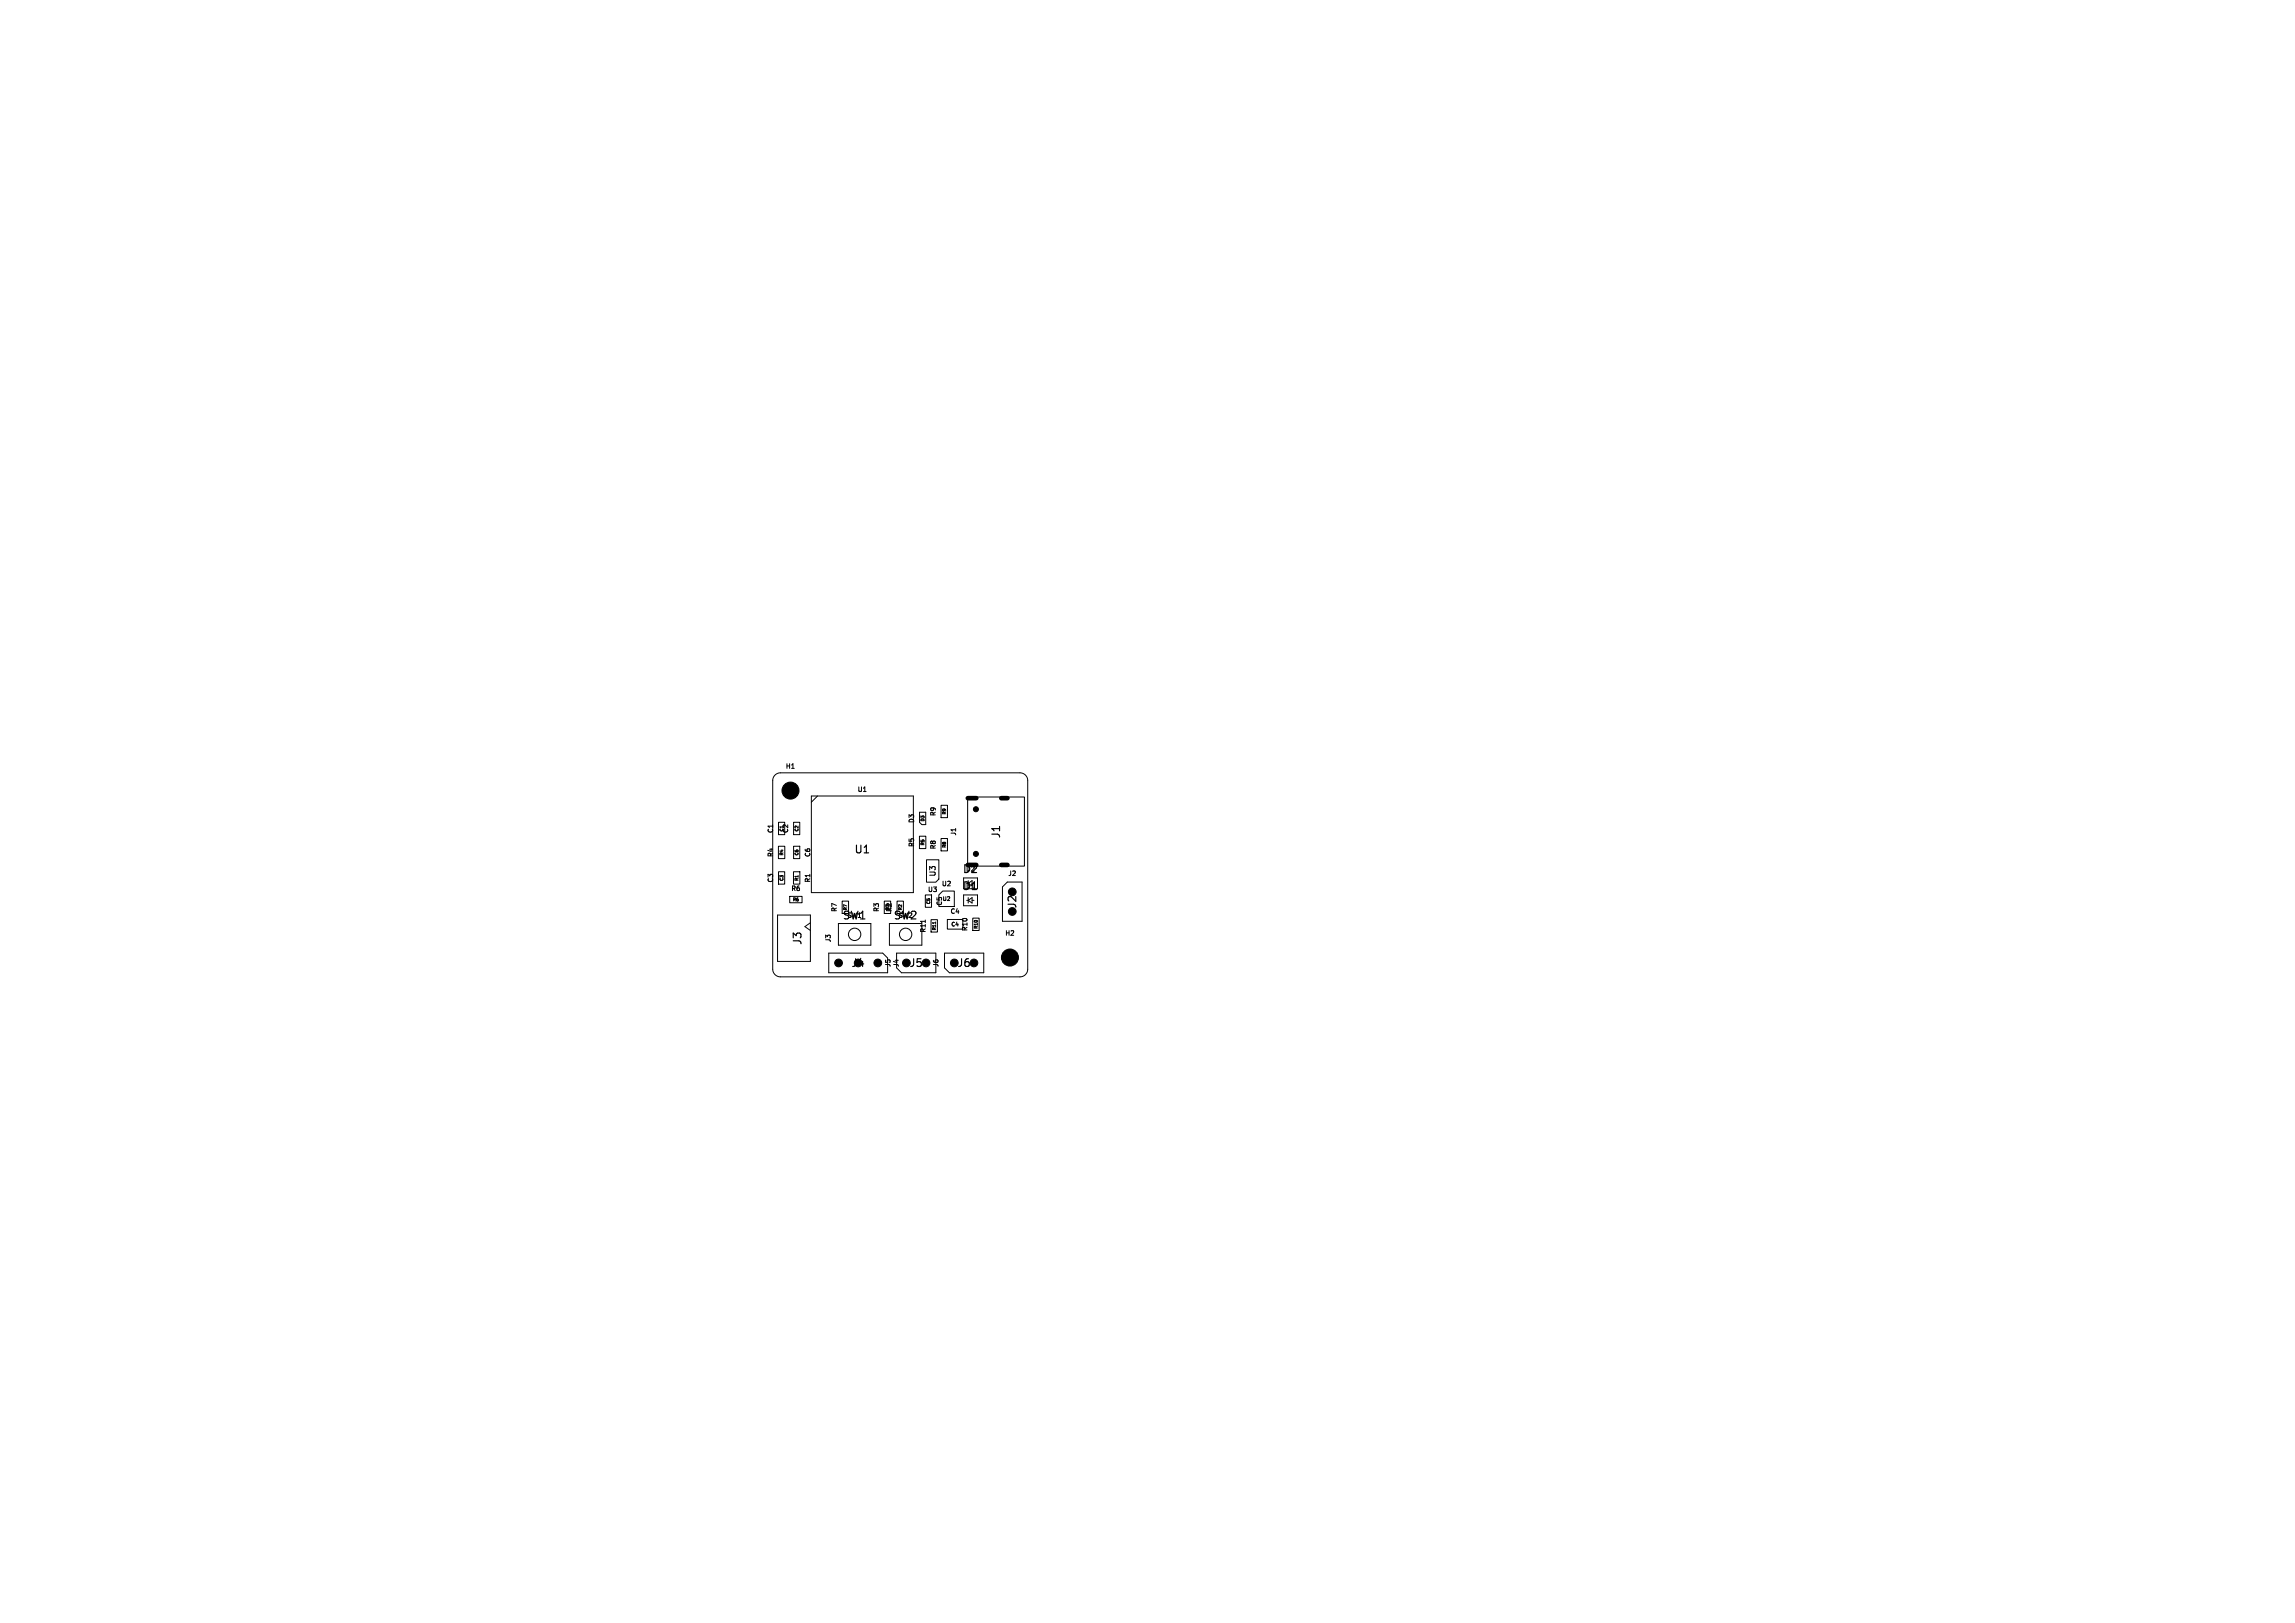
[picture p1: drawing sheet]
<svg xmlns="http://www.w3.org/2000/svg" width="297mm" height="210mm" viewBox="0 0 297 210" stroke-linecap="round" stroke-linejoin="round" font-family="sans-serif">
<defs><g id="words">
<g font-size="1.4">
<text x="101.2" y="103">H1</text>
<text x="110.5" y="110.6">U1</text>
<text x="124.5" y="113.2">D2</text>
<text x="129.6" y="108.6" transform="rotate(-90 129.6 108.6)">J1</text>
<text x="109" y="119.2">SW1</text>
<text x="115.6" y="119.2">SW2</text>
<text x="124.5" y="115.4">D1</text>
<text x="131.7" y="117.7" transform="rotate(-90 131.7 117.7)">J2</text>
<text x="103.9" y="122.4" transform="rotate(-90 103.9 122.4)">J3</text>
<text x="110.1" y="125.3">J4</text>
<text x="117.6" y="125.3">J5</text>
<text x="123.8" y="125.3">J6</text>
<text x="129.6" y="124.6">H2</text>
</g>
<text font-size="1" x="121.2" y="113.5" transform="rotate(-90 121.2 113.5)">U3</text>
<g font-size=".8">
<text x="101.6" y="99.6">H1</text>
<text x="100.2" y="107.9" transform="rotate(-90 100.2 107.9)">C1</text>
<text x="102.1" y="107.9" transform="rotate(-90 102.1 107.9)">C2</text>
<text x="110.9" y="102.6">U1</text>
<text x="118.4" y="106.6" transform="rotate(-90 118.4 106.6)">D3</text>
<text x="121.2" y="105.7" transform="rotate(-90 121.2 105.7)">R9</text>
<text x="100.2" y="111" transform="rotate(-90 100.2 111)">R4</text>
<text x="105" y="111" transform="rotate(-90 105 111)">C6</text>
<text x="118.4" y="109.7" transform="rotate(-90 118.4 109.7)">R5</text>
<text x="121.2" y="110" transform="rotate(-90 121.2 110)">R8</text>
<text x="123.8" y="108.2" transform="rotate(-90 123.8 108.2)">J1</text>
<text x="124.9" y="112.9">D2</text>
<text x="130.4" y="113.5">J2</text>
<text x="100.2" y="114.3" transform="rotate(-90 100.2 114.3)">C3</text>
<text x="102.3" y="115.4">R6</text>
<text x="105" y="114.3" transform="rotate(-90 105 114.3)">R1</text>
<text x="108.4" y="118.1" transform="rotate(-90 108.4 118.1)">R7</text>
<text x="109.6" y="118.9">SW1</text>
<text x="113.9" y="118.1" transform="rotate(-90 113.9 118.1)">R3</text>
<text x="115.5" y="118.1" transform="rotate(-90 115.5 118.1)">R2</text>
<text x="116.2" y="118.9">SW2</text>
<text x="120" y="115.6">U3</text>
<text x="121.8" y="114.8">U2</text>
<text x="122" y="117.3" transform="rotate(-90 122 117.3)">C5</text>
<text x="122.9" y="118.4">C4</text>
<text x="124.9" y="115.1">D1</text>
<text x="107.6" y="122" transform="rotate(-90 107.6 122)">J3</text>
<text x="115.4" y="125.2" transform="rotate(-90 115.4 125.2)">J5</text>
<text x="116.4" y="125.2" transform="rotate(-90 116.4 125.2)">J4</text>
<text x="119.9" y="120.8" transform="rotate(-90 119.9 120.8)">R11</text>
<text x="121.6" y="125.2" transform="rotate(-90 121.6 125.2)">J6</text>
<text x="125.3" y="120.6" transform="rotate(-90 125.3 120.6)">R10</text>
<text x="130" y="121.2">H2</text>
</g>
<g font-size=".7">
<text x="121.9" y="116.7">U2</text>
<text x="123" y="120">C4</text>
</g>
<g font-size=".6">
<text x="101.4" y="107.6" transform="rotate(-90 101.4 107.6)">C1</text>
<text x="103.4" y="107.6" transform="rotate(-90 103.4 107.6)">C2</text>
<text x="119.7" y="106.3" transform="rotate(-90 119.7 106.3)">D3</text>
<text x="122.5" y="105.4" transform="rotate(-90 122.5 105.4)">R9</text>
<text x="101.4" y="110.7" transform="rotate(-90 101.4 110.7)">R4</text>
<text x="103.4" y="110.7" transform="rotate(-90 103.4 110.7)">C6</text>
<text x="119.7" y="109.4" transform="rotate(-90 119.7 109.4)">R5</text>
<text x="122.5" y="109.7" transform="rotate(-90 122.5 109.7)">R8</text>
<text x="101.4" y="114" transform="rotate(-90 101.4 114)">C3</text>
<text x="102.6" y="116.7">R6</text>
<text x="103.4" y="114" transform="rotate(-90 103.4 114)">R1</text>
<text x="109.7" y="117.8" transform="rotate(-90 109.7 117.8)">R7</text>
<text x="115.1" y="117.8" transform="rotate(-90 115.1 117.8)">R3</text>
<text x="116.8" y="117.8" transform="rotate(-90 116.8 117.8)">R2</text>
<text x="120.4" y="117" transform="rotate(-90 120.4 117)">C5</text>
<text x="121.2" y="120.4" transform="rotate(-90 121.2 120.4)">R11</text>
<text x="126.6" y="120.2" transform="rotate(-90 126.6 120.2)">R10</text>
</g>
</g></defs>
<g fill="none" stroke="#000" stroke-width=".13">
<path d="M100.3 100.3l.4-.2 .3-.1h31a1 1 0 0 1 1 1v24.4a1 1 0 0 1-1 1h-31a1 1 0 0 1-1-1v-24.4l.1-.3zM100.6 118.4h4.3v6h-4.3zM100.7 109.5h.9v1.6h-.9zM100.8 112.8h.8v1.6h-.8zM100.8 106.4h.8v1.6h-.8zM102.2 116h1.6v.8h-1.6zM102.7 112.8h.8v1.6h-.8zM102.7 106.4h.8v1.6h-.8zM102.7 109.5h.8v1.6h-.8zM104.9 119.4l-.7 .5 .7 .5M105 103h13.2v12.5h-13.2zM105.8 103l-.8 .8"/>
<path d="M108.5 119.5h4.2v2.8h-4.2zM109 116.6h.8v1.6h-.8zM114.4 116.6h.9v1.6h-.9zM115.1 119.5h4.2v2.8h-4.2zM116.1 116.6h.8v1.6h-.8zM119 108.2h.8v1.6h-.8zM119 105.1h.8v1.6h-.5l-.3-.3zM119.7 119v.4M119.7 115.8h.8v1.6h-.8zM119.9 111.3h1.6v2.5l-.4 .4h-1.2zM120.5 119h.8v1.6h-.8zM121.1 119.3v.2"/>
<path d="M121.5 115.8l.5-.5h1.5v2h-2zM121.8 104.2h.8v1.6h-.8zM121.8 108.5h.8v1.6h-.8zM122.6 119h2v1.2h-2zM124.7 113.6v1.4h1.8v-1.4M124.7 115.8h1.8v1.4h-1.8zM125.1 116.5h.2M125.2 103.1h7.4v9h-7.4zM125.3 116.2v.7M125.3 116.5l.5-.3v.7zM125.8 116.5h.2M125.9 118.8h.8v1.6h-.8z"/>
<path d="M130.4 114.1h1.9v5.1h-2.6v-4.4zM107.2 123.3h7l.7 .7v1.9h-7.7zM116 123.3h5.1v2.6h-4.4l-.7-.7zM122.2 123.3h5.1v2.6h-4.4l-.7-.7z"/>
<circle cx="110.6" cy="120.9" r=".8"/>
<circle cx="117.2" cy="120.9" r=".8"/>
</g>
<g fill="#000" stroke="#000" stroke-width=".13">
<circle cx="102.3" cy="102.3" r="1.1"/>
<circle cx="126.3" cy="104.7" r=".32"/>
<circle cx="126.3" cy="110.5" r=".33"/>
<circle cx="131" cy="115.4" r=".5"/>
<circle cx="131" cy="117.9" r=".5"/>
<circle cx="108.5" cy="124.6" r=".5"/>
<circle cx="113.6" cy="124.6" r=".5"/>
<circle cx="117.3" cy="124.6" r=".5"/>
<circle cx="119.8" cy="124.6" r=".5"/>
<circle cx="123.5" cy="124.6" r=".5"/>
<circle cx="126" cy="124.6" r=".5"/>
<circle cx="130.7" cy="123.9" r="1.1"/>
</g>
<path d="M125.2 103.3h1.1M129.6 111.9h.8M129.6 103.3h.8" fill="none" stroke="#000" stroke-width=".6"/>
<use href="#words"/>
</svg>
